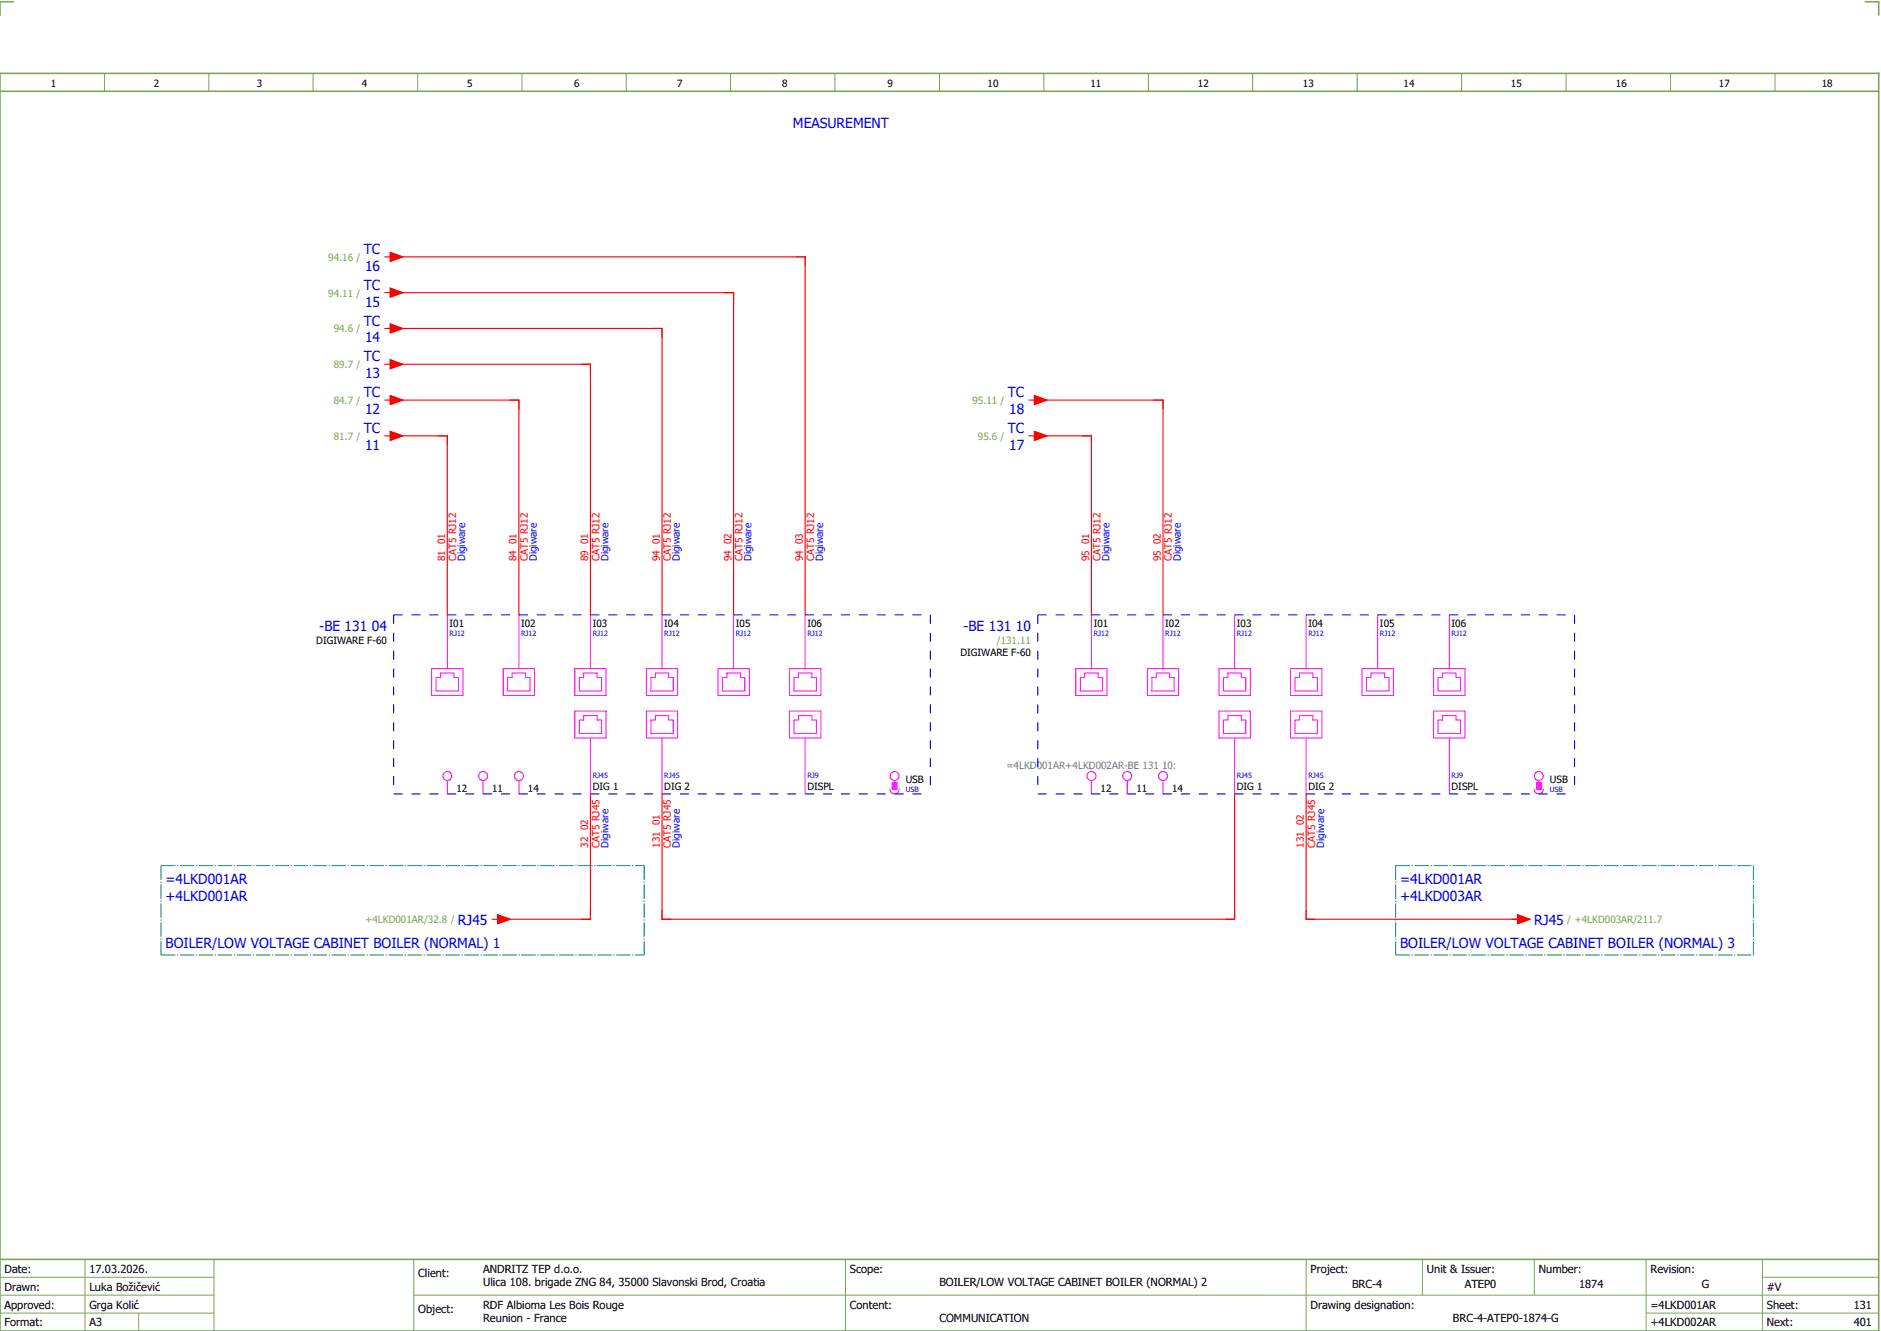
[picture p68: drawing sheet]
<svg xmlns="http://www.w3.org/2000/svg" width="421mm" height="297mm" viewBox="0 0 421 297" stroke-linecap="round" stroke-linejoin="round" font-family="sans-serif">
<defs><g id="words">
<g font-size="3.1" fill="#00f">
<text x="177.3" y="28.5">MEASUREMENT</text>
<text x="81.3" y="56.8">TC</text>
<text x="81.3" y="64.8">TC</text>
<text x="81.6" y="60.5">16</text>
<text x="81.6" y="68.5">15</text>
<text x="81.3" y="72.8">TC</text>
<text x="81.6" y="76.5">14</text>
<text x="81.3" y="80.8">TC</text>
<text x="81.3" y="88.8">TC</text>
<text x="81.6" y="84.5">13</text>
<text x="225.3" y="88.8">TC</text>
<text x="81.6" y="92.5">12</text>
<text x="225.6" y="92.5">18</text>
<text x="81.3" y="96.8">TC</text>
<text x="81.6" y="100.5">11</text>
<text x="225.3" y="96.8">TC</text>
<text x="225.6" y="100.5">17</text>
<text x="71.4" y="141">-BE 131 04</text>
<text x="215.4" y="141">-BE 131 10</text>
<text x="37" y="197.5">=4LKD001AR</text>
<text x="313" y="197.5">=4LKD001AR</text>
<text x="37" y="201.3">+4LKD001AR</text>
<text x="313" y="201.3">+4LKD003AR</text>
<text x="102.4" y="206.6">RJ45</text>
<text x="343" y="206.6">RJ45</text>
<text x="37" y="211.8">BOILER/LOW VOLTAGE CABINET BOILER (NORMAL) 1</text>
<text x="313" y="211.8">BOILER/LOW VOLTAGE CABINET BOILER (NORMAL) 3</text>
</g>
<g font-size="2.5">
<text x="1" y="284.4">Date:</text>
<text x="20" y="284.4">17.03.2026.</text>
<text x="93.5" y="285.4">Client:</text>
<text x="108" y="284.4">ANDRITZ TEP d.o.o.</text>
<text x="108" y="287.4">Ulica 108. brigade ZNG 84, 35000 Slavonski Brod, Croatia</text>
<text x="190" y="284.4">Scope:</text>
<text x="210" y="287.4">BOILER/LOW VOLTAGE CABINET BOILER (NORMAL) 2</text>
<text x="293" y="284.4">Project:</text>
<text x="302.3" y="287.9">BRC-4</text>
<text x="319" y="284.4">Unit &amp; Issuer:</text>
<text x="327.5" y="287.9">ATEP0</text>
<text x="344" y="284.4">Number:</text>
<text x="353" y="287.9">1874</text>
<text x="369" y="284.4">Revision:</text>
<text x="380.4" y="287.9">G</text>
<text x="1" y="288.4">Drawn:</text>
<text x="1" y="292.4">Approved:</text>
<text x="20" y="292.4">Grga Kolić</text>
<text x="20" y="288.4">Luka Božičević</text>
<text x="93.5" y="293.4">Object:</text>
<text x="108" y="292.4">RDF Albioma Les Bois Rouge</text>
<text x="190" y="292.4">Content:</text>
<text x="293" y="292.4">Drawing designation:</text>
<text x="369" y="292.4">=4LKD001AR</text>
<text x="395" y="292.4">Sheet:</text>
<text x="395" y="288.4">#V</text>
<text x="414.4" y="292.4">131</text>
<text x="1" y="296.4">Format:</text>
<text x="20" y="296.4">A3</text>
<text x="108" y="295.4">Reunion - France</text>
<text x="210" y="295.4">COMMUNICATION</text>
<text x="324.8" y="295.4">BRC-4-ATEP0-1874-G</text>
<text x="369" y="296.4">+4LKD002AR</text>
<text x="395" y="296.4">Next:</text>
<text x="414.4" y="296.4">401</text>
</g>
<g font-size="2.2">
<text x="11.4" y="19.4">1</text>
<text x="34.4" y="19.4">2</text>
<text x="57.4" y="19.4">3</text>
<text x="80.9" y="19.4">4</text>
<text x="104.4" y="19.4">5</text>
<text x="128.4" y="19.4">6</text>
<text x="151.4" y="19.4">7</text>
<text x="174.9" y="19.4">8</text>
<text x="198.4" y="19.4">9</text>
<text x="220.8" y="19.4">10</text>
<text x="243.8" y="19.4">11</text>
<text x="267.8" y="19.4">12</text>
<text x="291.3" y="19.4">13</text>
<text x="313.8" y="19.4">14</text>
<text x="337.8" y="19.4">15</text>
<text x="361.3" y="19.4">16</text>
<text x="384.3" y="19.4">17</text>
<text x="407.3" y="19.4">18</text>
<text x="70.7" y="143.9">DIGIWARE F-60</text>
<text x="100.5" y="140.1">I01</text>
<text x="116.5" y="140.1">I02</text>
<text x="132.5" y="140.1">I03</text>
<text x="148.5" y="140.1">I04</text>
<text x="164.5" y="140.1">I05</text>
<text x="180.5" y="140.1">I06</text>
<text x="244.5" y="140.1">I01</text>
<text x="260.5" y="140.1">I02</text>
<text x="276.5" y="140.1">I03</text>
<text x="292.5" y="140.1">I04</text>
<text x="308.5" y="140.1">I05</text>
<text x="324.5" y="140.1">I06</text>
<text x="214.7" y="146.6">DIGIWARE F-60</text>
<text x="102" y="177">12</text>
<text x="110" y="177">11</text>
<text x="118" y="177">14</text>
<text x="132.5" y="176.4">DIG 1</text>
<text x="148.5" y="176.4">DIG 2</text>
<text x="180.5" y="176.4">DISPL</text>
<text x="202.5" y="174.9">USB</text>
<text x="246" y="177">12</text>
<text x="254" y="177">11</text>
<text x="262" y="177">14</text>
<text x="276.5" y="176.4">DIG 1</text>
<text x="292.5" y="176.4">DIG 2</text>
<text x="324.5" y="176.4">DISPL</text>
<text x="346.5" y="174.9">USB</text>
</g>
<g font-size="2.2" fill="#7ca552">
<text x="73.4" y="58.3">94.16 /</text>
<text x="73.4" y="66.3">94.11 /</text>
<text x="74.6" y="74.3">94.6 /</text>
<text x="74.6" y="82.3">89.7 /</text>
<text x="74.6" y="90.3">84.7 /</text>
<text x="217.4" y="90.3">95.11 /</text>
<text x="74.6" y="98.3">81.7 /</text>
<text x="218.6" y="98.3">95.6 /</text>
<text x="222.9" y="143.9">/131.11</text>
<text x="81.6" y="206.3">+4LKD001AR/32.8 /</text>
<text x="350.4" y="206.3">/ +4LKD003AR/211.7</text>
</g>
<g font-size="2.2" fill="#f00">
<text x="99.5" y="125.4" transform="rotate(-90 99.5 125.4)">81 01</text>
<text x="102" y="125.4" transform="rotate(-90 102 125.4)">CAT5 RJ12</text>
<text x="115.5" y="125.4" transform="rotate(-90 115.5 125.4)">84 01</text>
<text x="118" y="125.4" transform="rotate(-90 118 125.4)">CAT5 RJ12</text>
<text x="131.5" y="125.4" transform="rotate(-90 131.5 125.4)">89 01</text>
<text x="134" y="125.4" transform="rotate(-90 134 125.4)">CAT5 RJ12</text>
<text x="147.5" y="125.4" transform="rotate(-90 147.5 125.4)">94 01</text>
<text x="150" y="125.4" transform="rotate(-90 150 125.4)">CAT5 RJ12</text>
<text x="163.5" y="125.4" transform="rotate(-90 163.5 125.4)">94 02</text>
<text x="166" y="125.4" transform="rotate(-90 166 125.4)">CAT5 RJ12</text>
<text x="179.5" y="125.4" transform="rotate(-90 179.5 125.4)">94 03</text>
<text x="182" y="125.4" transform="rotate(-90 182 125.4)">CAT5 RJ12</text>
<text x="243.5" y="125.4" transform="rotate(-90 243.5 125.4)">95 01</text>
<text x="246" y="125.4" transform="rotate(-90 246 125.4)">CAT5 RJ12</text>
<text x="259.5" y="125.4" transform="rotate(-90 259.5 125.4)">95 02</text>
<text x="262" y="125.4" transform="rotate(-90 262 125.4)">CAT5 RJ12</text>
<text x="131.5" y="189.4" transform="rotate(-90 131.5 189.4)">32 02</text>
<text x="134" y="189.4" transform="rotate(-90 134 189.4)">CAT5 RJ45</text>
<text x="147.5" y="189.4" transform="rotate(-90 147.5 189.4)">131 01</text>
<text x="150" y="189.4" transform="rotate(-90 150 189.4)">CAT5 RJ45</text>
<text x="291.5" y="189.4" transform="rotate(-90 291.5 189.4)">131 02</text>
<text x="294" y="189.4" transform="rotate(-90 294 189.4)">CAT5 RJ45</text>
</g>
<g font-size="2.2" fill="#00f">
<text x="104" y="125.4" transform="rotate(-90 104 125.4)">Digiware</text>
<text x="120" y="125.4" transform="rotate(-90 120 125.4)">Digiware</text>
<text x="136" y="125.4" transform="rotate(-90 136 125.4)">Digiware</text>
<text x="152" y="125.4" transform="rotate(-90 152 125.4)">Digiware</text>
<text x="168" y="125.4" transform="rotate(-90 168 125.4)">Digiware</text>
<text x="184" y="125.4" transform="rotate(-90 184 125.4)">Digiware</text>
<text x="248" y="125.4" transform="rotate(-90 248 125.4)">Digiware</text>
<text x="264" y="125.4" transform="rotate(-90 264 125.4)">Digiware</text>
<text x="136" y="189.4" transform="rotate(-90 136 189.4)">Digiware</text>
<text x="152" y="189.4" transform="rotate(-90 152 189.4)">Digiware</text>
<text x="296" y="189.4" transform="rotate(-90 296 189.4)">Digiware</text>
</g>
<text font-size="2.2" fill="#767676" x="225" y="171.9">=4LKD001AR+4LKD002AR-BE 131 10:</text>
<g font-size="1.6" fill="#00f">
<text x="100.5" y="142.2">RJ12</text>
<text x="116.5" y="142.2">RJ12</text>
<text x="132.5" y="142.2">RJ12</text>
<text x="148.5" y="142.2">RJ12</text>
<text x="164.5" y="142.2">RJ12</text>
<text x="180.5" y="142.2">RJ12</text>
<text x="244.5" y="142.2">RJ12</text>
<text x="260.5" y="142.2">RJ12</text>
<text x="276.5" y="142.2">RJ12</text>
<text x="292.5" y="142.2">RJ12</text>
<text x="308.5" y="142.2">RJ12</text>
<text x="324.5" y="142.2">RJ12</text>
<text x="132.5" y="173.9">RJ45</text>
<text x="148.5" y="173.9">RJ45</text>
<text x="180.5" y="173.9">RJ9</text>
<text x="276.5" y="173.9">RJ45</text>
<text x="292.5" y="173.9">RJ45</text>
<text x="324.5" y="173.9">RJ9</text>
<text x="202.5" y="176.9">USB</text>
<text x="346.5" y="176.9">USB</text>
</g>
</g></defs>
<path d="M0 16.4h420v281h-420zM3 .4h-3v3M417 .4h3v3M0 20.4h420M0 281.4h420" fill="none" stroke="#7ca552" stroke-width=".35"/>
<g fill="none" stroke="#7ca552" stroke-width=".22">
<path d="M23.4 16.5v4M46.7 16.4v4M70 16.4v4M93.4 16.4v4M116.7 16.5v4M140 16.4v4M163.3 16.4v4M186.7 16.4v4M210 16.4v4M233.4 16.4v4M256.7 16.4v4M280 16.5v4"/>
<path d="M303.4 16.4v4M326.8 16.4v4M350.1 16.4v4M373.5 16.4v4M396.8 16.4v4M0 285.4h47.8M0 293.4h47.8M19 281.4v16M31 293.4v4M47.8 281.4v16M47.8 289.4h-47.8M92.5 281.4v16"/>
<path d="M92.5 289.4h327.5M189 281.4v16M292 281.4v15.8M318 281.4v8M343 281.4v8M368 281.4v15.8M368 293.4h52M394 285.4h26M394 281.4v15.8"/>
</g>
<g fill="none" stroke="#f00" stroke-width=".25">
<path d="M86 57.4h1.3M87.3 56.4l2.7 1-2.7 1zM88 57.4h92v80M86 73.4h1.3M86 65.4h1.3M87.3 64.4l2.7 1-2.7 1zM87.3 72.4l2.7 1-2.7 1zM88 73.4h60v64M88 65.4h76v72M86 97.4h1.3M86 89.4h1.3M86 81.4h1.3"/>
<path d="M87.3 96.4l2.7 1-2.7 1zM87.3 80.4l2.7 1-2.7 1zM87.3 88.4l2.7 1-2.7 1zM88 81.4h44v56M88 97.4h12v40M88 89.4h28v48M230 97.4h1.3M230 89.4h1.3M231.3 96.4l2.7 1-2.7 1zM231.3 88.4l2.7 1-2.7 1zM232 97.4h12v40M232 89.4h28v48"/>
<path d="M132 177.4v28h-20M148 177.4v28h128v-28M292 177.4v28h48M110 205.4h1.2M111.2 204.4l2.8 1-2.8 1zM339.3 204.4l2.7 1-2.7 1z"/>
</g>
<g fill="none" stroke="#f0f" stroke-width=".25">
<path d="M100 174.4v3M108 174.4v3M116 174.4v3M199 176.4a1 1 0 0 0 1 1 1 1 0 0 0 1-1M199.5 174.9h1v1.5h-1zM200 174.4v.5M244 174.4v3M252 174.4v3M260 174.4v3M343 176.4a1 1 0 0 0 1 1 1 1 0 0 0 1-1M343.5 174.9h1v1.5h-1zM344 174.4v.5"/>
<circle cx="100" cy="173.4" r="1"/>
<circle cx="108" cy="173.4" r="1"/>
<circle cx="116" cy="173.4" r="1"/>
<circle cx="200" cy="173.4" r="1"/>
<circle cx="244" cy="173.4" r="1"/>
<circle cx="252" cy="173.4" r="1"/>
<circle cx="260" cy="173.4" r="1"/>
<circle cx="344" cy="173.4" r="1"/>
</g>
<g fill="none" stroke="#f0f" stroke-width=".22">
<path d="M100 137.4v12M116 137.4v12M132 137.4v12M148 137.4v12M164 137.4v12M180 137.4v12M244 137.4v12M260 137.4v12M276 137.4v12M292 137.4v12M308 137.4v12M324 137.4v12"/>
<path d="M96.5 149.4h7v6h-7zM97.5 151.4h1v-1h3v1h1v3h-5zM112.5 149.4h7v6h-7zM113.5 151.4h1v-1h3v1h1v3h-5zM128.5 158.9h7v6h-7zM128.5 149.4h7v6h-7zM130.5 150.4h3v1h1v3h-5v-3h1zM130.5 159.9h3v1h1v3h-5v-3h1zM144.5 158.9h7v6h-7zM144.5 149.4h7v6h-7zM146.5 159.9h3v1h1v3h-5v-3h1zM146.5 150.4h3v1h1v3h-5v-3h1z"/>
<path d="M160.5 149.4h7v6h-7zM162.5 150.4h3v1h1v3h-5v-3h1zM176.5 158.9h7v6h-7zM176.5 149.4h7v6h-7zM178.5 159.9h3v1h1v3h-5v-3h1zM178.5 150.4h3v1h1v3h-5v-3h1zM240.5 149.4h7v6h-7zM242.5 150.4h3v1h1v3h-5v-3h1zM256.5 149.4h7v6h-7zM258.5 150.4h3v1h1v3h-5v-3h1zM272.5 158.9h7v6h-7zM272.5 149.4h7v6h-7z"/>
<path d="M274.5 159.9h3v1h1v3h-5v-3h1zM274.5 150.4h3v1h1v3h-5v-3h1zM288.5 158.9h7v6h-7zM288.5 149.4h7v6h-7zM289.5 151.4h1v-1h3v1h1v3h-5zM304.5 149.4h7v6h-7zM306.5 150.4h3v1h1v3h-5v-3h1zM320.5 158.9h7v6h-7zM320.5 149.4h7v6h-7zM322.5 159.9h3v1h1v3h-5v-3h1zM322.5 150.4h3v1h1v3h-5v-3h1zM132 164.9v12.5"/>
<path d="M148 164.9v12.5M180 164.9v12.5M276 164.9v12.5M289.5 160.9h1v-1h3v1h1v3h-5zM292 164.9v12.5M324 164.9v12.5"/>
</g>
<g fill="#f0f" stroke="#f0f" stroke-width=".22">
<path d="M199.5 174.9h1v1.5h-1z"/>
<path d="M343.5 174.9h1v1.5h-1z"/>
</g>
<path d="M36 193.4h108M36 193.4v20M144 193.4v20M312 193.4h80M312 193.4v20M392 193.4v20M36 213.4h108M312 213.4h80" fill="none" stroke="#007f7f" stroke-width=".25" stroke-dasharray="3.2 .4 .3 .4" stroke-linecap="butt"/>
<path d="M88 137.4h120M88 137.4v40M208 137.4v40M232 137.4h120M232 137.4v40M352 137.4v40M88 177.4h120M232 177.4h120" fill="none" stroke="#00f" stroke-width=".25" stroke-dasharray="2 2" stroke-linecap="butt"/>
<g fill="#f00" stroke="#f00" stroke-width=".22">
<path d="M111.2 204.4l2.8 1-2.8 1z"/>
<path d="M87.3 96.4l2.7 1-2.7 1z"/>
<path d="M87.3 88.4l2.7 1-2.7 1z"/>
<path d="M87.3 80.4l2.7 1-2.7 1z"/>
<path d="M87.3 72.4l2.7 1-2.7 1z"/>
<path d="M339.3 204.4l2.7 1-2.7 1z"/>
<path d="M87.3 64.4l2.7 1-2.7 1z"/>
<path d="M87.3 56.4l2.7 1-2.7 1z"/>
<path d="M231.3 96.4l2.7 1-2.7 1z"/>
<path d="M231.3 88.4l2.7 1-2.7 1z"/>
</g>
<use href="#words"/>
</svg>
